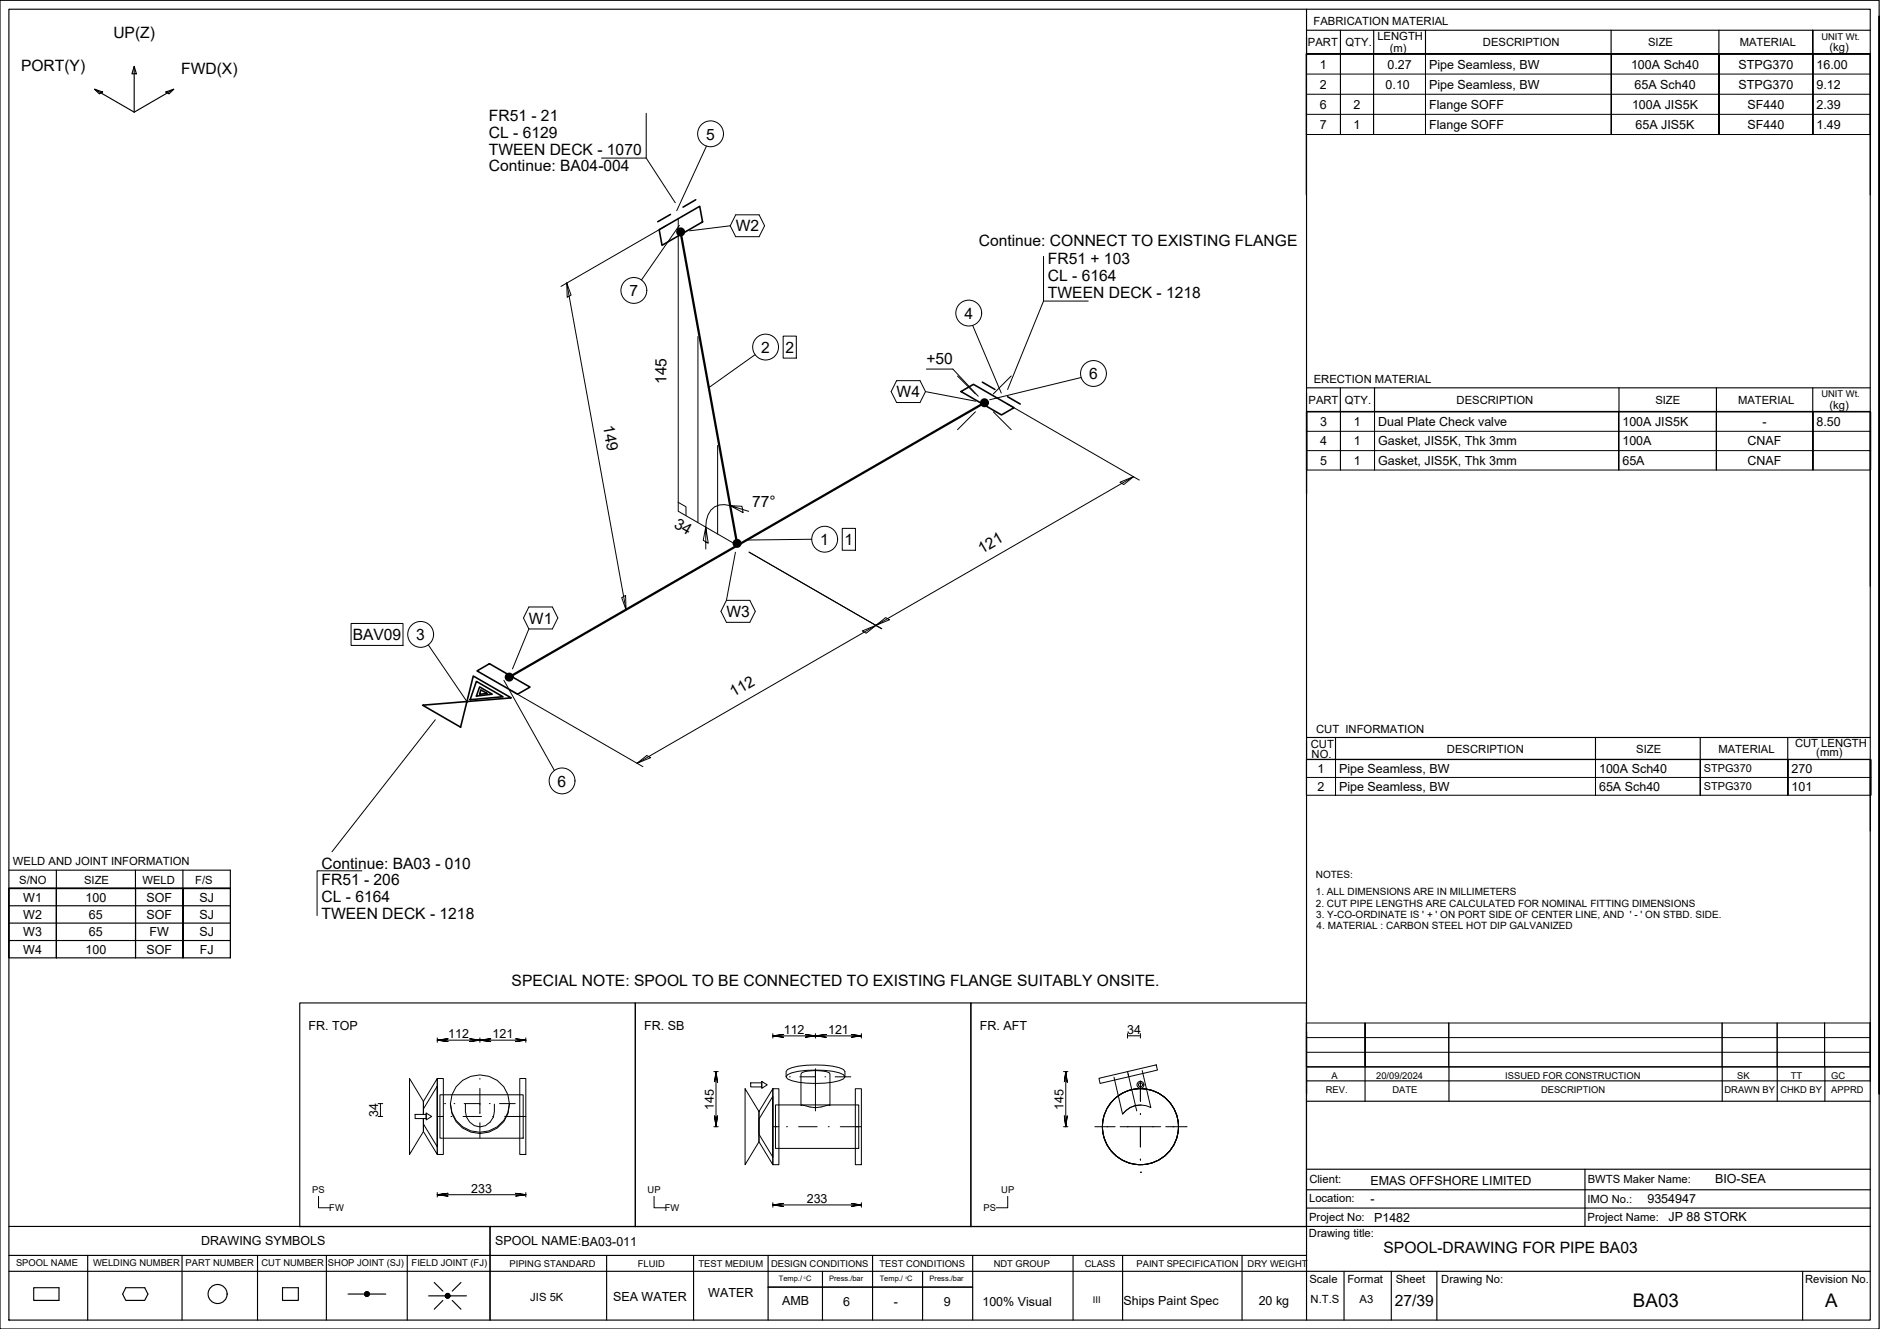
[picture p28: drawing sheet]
<svg xmlns="http://www.w3.org/2000/svg" width="420mm" height="297mm" viewBox="0 0 420 297" stroke-linecap="round" stroke-linejoin="round" font-family="sans-serif">
<defs><g id="words">
<g font-size="4.2">
<text x="365" y="292.1">BA03</text>
<text x="407.9" y="292.1">A</text>
</g>
<g font-size="3.5">
<text x="25.3" y="8.5">UP(Z)</text>
<text x="4.7" y="15.8">PORT(Y)</text>
<text x="40.5" y="16.6">FWD(X)</text>
<text x="109.3" y="27.1">FR51 - 21</text>
<text x="109.3" y="34.6">TWEEN DECK - 1070</text>
<text x="109.3" y="30.8">CL - 6129</text>
<text x="157.8" y="31.2">5</text>
<text x="109.3" y="38.3">Continue: BA04-004</text>
<text x="164.4" y="51.7">W2</text>
<text x="218.7" y="54.9">Continue: CONNECT TO EXISTING FLANGE</text>
<text x="234.2" y="59">FR51 + 103</text>
<text x="234.2" y="62.8">CL - 6164</text>
<text x="140.7" y="66.2">7</text>
<text x="215.5" y="71.2">4</text>
<text x="234.2" y="66.6">TWEEN DECK - 1218</text>
<text x="170.1" y="78.8">2</text>
<text x="175.5" y="78.8">2</text>
<text x="207" y="81.3">+50</text>
<text x="149" y="85.9" transform="rotate(-90 149 85.9)">145</text>
<text x="200.4" y="88.8">W4</text>
<text x="243.4" y="84.7">6</text>
<text x="134.8" y="95.3" transform="rotate(80 134.8 95.3)">149</text>
<text x="168.1" y="113.2">77°</text>
<text x="150.4" y="117.7" transform="rotate(30 150.4 117.7)">34</text>
<text x="183.3" y="121.8">1</text>
<text x="188.7" y="121.8">1</text>
<text x="219.4" y="123.8" transform="rotate(-30 219.4 123.8)">121</text>
<text x="162.3" y="137.9">W3</text>
<text x="78.8" y="143.1">BAV09</text>
<text x="93" y="143.1">3</text>
<text x="118.2" y="139.4">W1</text>
<text x="163.9" y="155.9" transform="rotate(-30 163.9 155.9)">112</text>
<text x="124.6" y="175.8">6</text>
<text x="71.9" y="197.9">FR51 - 206</text>
<text x="71.9" y="194.1">Continue: BA03 - 010</text>
<text x="71.9" y="201.6">CL - 6164</text>
<text x="71.9" y="205.4">TWEEN DECK - 1218</text>
<text x="114.3" y="220.4">SPECIAL NOTE: SPOOL TO BE CONNECTED TO EXISTING FLANGE SUITABLY ONSITE.</text>
<text x="309.2" y="280.1">SPOOL-DRAWING FOR PIPE BA03</text>
<text x="311.7" y="291.8">27/39</text>
</g>
<g font-size="2.8">
<text x="295" y="15.3">1</text>
<text x="310.1" y="15.3">0.27</text>
<text x="319.4" y="15.3">Pipe Seamless, BW</text>
<text x="364.5" y="15.3">100A Sch40</text>
<text x="388.5" y="15.3">STPG370</text>
<text x="406" y="15.3">16.00</text>
<text x="295" y="19.8">2</text>
<text x="309.7" y="19.8">0.10</text>
<text x="319.4" y="19.8">Pipe Seamless, BW</text>
<text x="365.3" y="19.8">65A Sch40</text>
<text x="388.5" y="19.8">STPG370</text>
<text x="406" y="19.8">9.12</text>
<text x="295" y="24.3">6</text>
<text x="295" y="28.8">7</text>
<text x="302.5" y="24.3">2</text>
<text x="302.5" y="28.8">1</text>
<text x="319.4" y="24.3">Flange SOFF</text>
<text x="319.4" y="28.8">Flange SOFF</text>
<text x="364.7" y="24.3">100A JIS5K</text>
<text x="365.5" y="28.8">65A JIS5K</text>
<text x="390.6" y="24.3">SF440</text>
<text x="390.6" y="28.8">SF440</text>
<text x="406" y="24.3">2.39</text>
<text x="406" y="28.8">1.49</text>
<text x="295.1" y="95.2">3</text>
<text x="302.6" y="95.2">1</text>
<text x="308" y="95.2">Dual Plate Check valve</text>
<text x="362.6" y="95.2">100A JIS5K</text>
<text x="393.9" y="95.2">-</text>
<text x="406" y="95.2">8.50</text>
<text x="295.1" y="99.6">4</text>
<text x="302.6" y="99.6">1</text>
<text x="308" y="99.6">Gasket, JIS5K, Thk 3mm</text>
<text x="362.6" y="99.6">100A</text>
<text x="390.6" y="99.6">CNAF</text>
<text x="295.1" y="103.9">5</text>
<text x="302.6" y="103.9">1</text>
<text x="308" y="103.9">Gasket, JIS5K, Thk 3mm</text>
<text x="362.6" y="103.9">65A</text>
<text x="390.6" y="103.9">CNAF</text>
<text x="294.4" y="172.7">1</text>
<text x="299.3" y="172.7">Pipe Seamless, BW</text>
<text x="357.4" y="172.7">100A Sch40</text>
<text x="400.4" y="172.7">270</text>
<text x="294.4" y="176.7">2</text>
<text x="299.3" y="176.7">Pipe Seamless, BW</text>
<text x="357.4" y="176.7">65A Sch40</text>
<text x="400.4" y="176.7">101</text>
<text x="5.2" y="201.5">W1</text>
<text x="19.1" y="201.5">100</text>
<text x="32.7" y="201.5">SOF</text>
<text x="44.6" y="201.5">SJ</text>
<text x="5.2" y="205.4">W2</text>
<text x="5.2" y="209.3">W3</text>
<text x="19.9" y="205.4">65</text>
<text x="19.9" y="209.3">65</text>
<text x="32.7" y="205.4">SOF</text>
<text x="33.4" y="209.3">FW</text>
<text x="44.6" y="205.4">SJ</text>
<text x="44.6" y="209.3">SJ</text>
<text x="5.2" y="213.2">W4</text>
<text x="19.1" y="213.2">100</text>
<text x="32.7" y="213.2">SOF</text>
<text x="44.6" y="213.2">FJ</text>
<text x="69" y="230.2">FR. TOP</text>
<text x="100.2" y="232">112</text>
<text x="110.1" y="232">121</text>
<text x="144" y="230.2">FR. SB</text>
<text x="175.2" y="231">112</text>
<text x="185.1" y="231">121</text>
<text x="219" y="230.2">FR. AFT</text>
<text x="251.9" y="231">34</text>
<text x="84.5" y="249.6" transform="rotate(-90 84.5 249.6)">34</text>
<text x="159.5" y="248" transform="rotate(-90 159.5 248)">145</text>
<text x="237.7" y="248" transform="rotate(-90 237.7 248)">145</text>
<text x="105.3" y="266.5">233</text>
<text x="180.3" y="268.8">233</text>
<text x="306.3" y="265">EMAS OFFSHORE LIMITED</text>
<text x="306.3" y="268.8">-</text>
<text x="368.2" y="268.9">9354947</text>
<text x="383.3" y="264.4">BIO-SEA</text>
<text x="307.1" y="273.1">P1482</text>
<text x="372.9" y="273">JP 88 STORK</text>
<text x="45" y="278.2">DRAWING SYMBOLS</text>
<text x="110.6" y="278.3">SPOOL NAME:BA03-011</text>
<text x="137" y="290.8">SEA WATER</text>
<text x="158.3" y="290">WATER</text>
<text x="174.8" y="291.7">AMB</text>
<text x="188.5" y="291.9">6</text>
<text x="199.7" y="291.9">-</text>
<text x="210.9" y="291.8">9</text>
<text x="219.6" y="291.9">100% Visual</text>
<text x="251.1" y="291.7">Ships Paint Spec</text>
<text x="281.3" y="291.7">20 kg</text>
</g>
<g font-size="2.5">
<text x="293.6" y="5.7">FABRICATION MATERIAL</text>
<text x="292.3" y="10.3">PART</text>
<text x="300.7" y="10.3">QTY.</text>
<text x="307.8" y="8.9">LENGTH</text>
<text x="310.6" y="11.5">(m)</text>
<text x="331.4" y="10.3">DESCRIPTION</text>
<text x="368.3" y="10.3">SIZE</text>
<text x="388.8" y="10.3">MATERIAL</text>
<text x="408.9" y="11.4">(kg)</text>
<text x="293.6" y="85.7">ERECTION MATERIAL</text>
<text x="292.4" y="90.2">PART</text>
<text x="300.6" y="90.2">QTY.</text>
<text x="325.5" y="90.2">DESCRIPTION</text>
<text x="370" y="90.2">SIZE</text>
<text x="388.4" y="90.2">MATERIAL</text>
<text x="408.9" y="91.3">(kg)</text>
<text x="292.9" y="167.2">CUT</text>
<text x="294.1" y="163.9">CUT INFORMATION</text>
<text x="401.2" y="167">CUT LENGTH</text>
<text x="293.1" y="169.4">NO.</text>
<text x="323.4" y="168.3">DESCRIPTION</text>
<text x="365.7" y="168.3">SIZE</text>
<text x="384" y="168.3">MATERIAL</text>
<text x="405.9" y="169">(mm)</text>
<text x="2.9" y="193.4">WELD AND JOINT INFORMATION</text>
<text x="4.3" y="197.5">S/NO</text>
<text x="18.8" y="197.5">SIZE</text>
<text x="31.9" y="197.5">WELD</text>
<text x="43.6" y="197.5">F/S</text>
<text x="292.6" y="268.6">Location:</text>
<text x="292.6" y="264.5">Client:</text>
<text x="354.8" y="268.9">IMO No.:</text>
<text x="354.9" y="264.3">BWTS Maker Name:</text>
<text x="292.6" y="272.8">Project No:</text>
<text x="354.8" y="272.8">Project Name:</text>
<text x="292.5" y="276.4">Drawing title:</text>
<text x="292.7" y="286.7">Scale</text>
<text x="301.1" y="286.7">Format</text>
<text x="311.9" y="286.7">Sheet</text>
<text x="322.1" y="286.7">Drawing No:</text>
<text x="403.4" y="286.7">Revision No.</text>
<text x="118.5" y="290.8">JIS 5K</text>
<text x="292.9" y="291.3">N.T.S</text>
<text x="303.9" y="291.3">A3</text>
</g>
<g font-size="2.4">
<text x="380.8" y="172.6">STPG370</text>
<text x="380.8" y="176.6">STPG370</text>
</g>
<g font-size="2.2">
<text x="294.1" y="196.3">NOTES:</text>
<text x="294.1" y="200">1. ALL DIMENSIONS ARE IN MILLIMETERS</text>
<text x="294.1" y="202.7">2. CUT PIPE LENGTHS ARE CALCULATED FOR NOMINAL FITTING DIMENSIONS</text>
<text x="294.2" y="205.1">3. Y-CO-ORDINATE IS ' + ' ON PORT SIDE OF CENTER LINE, AND ' - ' ON STBD. SIDE.</text>
<text x="294.3" y="207.7">4. MATERIAL : CARBON STEEL HOT DIP GALVANIZED</text>
</g>
<g font-size="2.1">
<text x="407.1" y="8.9">UNIT Wt.</text>
<text x="407.1" y="88.8">UNIT Wt.</text>
<text x="296.3" y="244.4">REV.</text>
<text x="297.6" y="241.2">A</text>
<text x="307.6" y="241.2">20/09/2024</text>
<text x="311.2" y="244.4">DATE</text>
<text x="336.4" y="241.2">ISSUED FOR CONSTRUCTION</text>
<text x="344.4" y="244.4">DESCRIPTION</text>
<text x="385.4" y="244.4">DRAWN BY</text>
<text x="388.3" y="241.2">SK</text>
<text x="397.9" y="244.4">CHKD BY</text>
<text x="400.2" y="241.2">TT</text>
<text x="409.3" y="244.4">APPRD</text>
<text x="409.3" y="241.2">GC</text>
<text x="69.8" y="266.7">PS</text>
<text x="144.7" y="266.7">UP</text>
<text x="223.8" y="266.7">UP</text>
<text x="73.6" y="270.7">FW</text>
<text x="148.6" y="270.7">FW</text>
<text x="219.8" y="270.7">PS</text>
<text x="3.6" y="283">SPOOL NAME</text>
<text x="20.8" y="282.9">WELDING NUMBER</text>
<text x="41.5" y="282.9">PART NUMBER</text>
<text x="58.4" y="282.9">CUT NUMBER</text>
<text x="73.3" y="282.9">SHOP JOINT (SJ)</text>
<text x="92" y="283">FIELD JOINT (FJ)</text>
<text x="113.9" y="283.1">PIPING STANDARD</text>
<text x="142.6" y="283.1">FLUID</text>
<text x="156.1" y="283.1">TEST MEDIUM</text>
<text x="172.3" y="283.1">DESIGN CONDITIONS</text>
<text x="196.6" y="283.1">TEST CONDITIONS</text>
<text x="222.1" y="283.1">NDT GROUP</text>
<text x="242.4" y="283.1">CLASS</text>
<text x="254" y="283.1">PAINT SPECIFICATION</text>
<text x="278.8" y="283.1">DRY WEIGHT</text>
<text x="244.2" y="291.3">III</text>
</g>
<g font-size="1.7">
<text x="174.1" y="286.4">Temp./ C</text>
<text x="185.3" y="286.4">Press./bar</text>
<text x="196.6" y="286.4">Temp./ C</text>
<text x="207.8" y="286.4">Press./bar</text>
</g>
<g font-size=".7">
<text x="179.7" y="285.8">0</text>
<text x="202.4" y="285.8">0</text>
</g>
</g></defs>
<g fill="none" stroke="#000" stroke-width=".22">
<path d="M292 12.1h126v18h-126zM292 16.6h126M292 12.1v18M299.6 12.1v18v-18M307 12.1v18v-18M318.6 12.1v18v-18M360.1 12.1v18v-18M384.2 12.1v18v-18M405.2 12.1v18v-18M418 12.1v18M144.4 25.3v10h-10M144.4 35.3l6.5 10"/>
<path d="M157.9 32.7l-6.7 14.4M292 25.6h126M292 21.1h126M149 50.4l-23.6 13.6M151.6 48.9v65.4l13.2 7.6M151.8 50.4l-8.4 12.2M163.2 50.5l-9.1 1.1M164.4 48h5.3l1.2 2.5-1.2 2.4h-5.3l-1.2-2.4zM233.2 57.3v10h10M126.7 63.3l.9 2.7-.8 .4zM126.7 63.3l13.2 73M156 75.2v41.6"/>
<path d="M168.7 79.3l-10.3 7.3M175 75.1h3v4.9h-3zM217.4 72.7l6.4 15.1M233.2 67.3l-8 19.7M160.4 99.6v19.8M200.4 85.1h5.2l1.2 2.4-1.2 2.5h-5.2l-1.2-2.5zM206.8 87.5l11.2 2.2M207 82.5h6l5.6 6.1M214 84l4 4M218 92l-4 4M222 92l4 4M225 90.2l29.6 17.1"/>
<path d="M226 84l-4 4M241.6 84.4l-20.4 5M292 92.1h126.1v13h-126.1zM292 96.4h126.1M292.1 92.1v13M299.6 92.1v13v-13M307.2 92.1v13v-13M361.8 92.1v13v-13M383.6 92.1v13v-13M405.2 92.1v13v-13M418 92.1v13M151.6 112.3l1.7 1v2"/>
<path d="M167.3 114.3l-4.1-1.3 2.9 1.6-.3-1.4-2.6-.2a3.9 3.9 0 0 0-5.3 3.3l-.2 1.5 .6 3.6-1.1-.6 .5-3v4.9M188.2 118.1h3v4.9h-3zM250.3 107.8l3-1.3-2.1 1.8zM253.3 106.5l-57.6 33.3M292 100.7h126.1M78.5 139.3h11.6v5h-11.6zM118.2 135.7h5.2l1.3 2.4-1.3 2.5h-5.2l-1.2-2.5zM138.9 133.6l.9-.5 .1 3.2zM162.2 123.4l-23.6 13.6M162.3 134.2h5.3l1.2 2.4-1.2 2.5h-5.3l-1.2-2.5zM164.4 123.4l-2.1 10.8M167.4 123.4l29.7 17.1"/>
<path d="M181.4 120.5l-14.5 .2M195.7 139.8l2.2-1.8 .9 .5zM195.8 139.8l-53.4 30.8M95.7 144.1l8.7 12.7M112.6 152l11.3 20.2M114 154.2l29.7 17.2M118.2 140.6l-3.7 8.9M192.7 141l3.1-1.2-2.2 1.7zM97.3 160.9l-23.1 29.5M142.4 170.6l2.1-1.7 .9 .4zM292 169.8h126.2v7.9h-126.2zM292 169.8v7.9"/>
<path d="M292 173.8h126.2M298.5 169.8v7.9v-7.9M356.6 169.8v7.9v-7.9M380 169.8v7.9v-7.9M399.6 169.8v7.9v-7.9M418 169.8v7.9M80.9 194.6h-10v10M97.7 232.5l2.4-.3-2.4 .3 2.4 .3-2.4-.3h9.6M97.7 232v1M104.9 232.2l2.4 .3-2.4 .3 2.4-.3zM107.3 232.5l2.4-.3-2.4 .3 2.4 .3-2.4-.3h10.2M107.3 232v1"/>
<path d="M115.1 232.2l2.4 .3-2.4 .3 2.4-.3zM117.5 232v1M159.5 239.5h1M160 239.5v12.3l.3-2.4-.3 2.4-.3-2.4 .3 2.4M160 239.5l-.3 2.4 .3-2.4 .3 2.4zM172.7 231.5l2.4 .3-2.4-.3 2.4-.3zM172.7 231v1M172.7 231.5h19.8M179.3 239.7a10.3 10.3 0 0 1 6 0l.2 .3v7.1l-.2-.1a7.9 7.9 0 0 1-6 0l-.3 .1v-7.1zM182.2 231.5l2.5 .3-2.5-.3 2.5-.3zM182.2 231v1M182.2 238.9v9.4"/>
<path d="M190.1 231.2l2.4 .3-2.4 .3 2.4-.3zM192.5 231v1M237.7 239.5h1M238.2 239.5l-.3 2.4 .3-2.4 .3 2.4zM238.2 239.5v12.3M252 239.5l.3 1.2M252 231.5h2.9M252 231v1M252.1 240l1.9 8.3M254.9 231v1M255.3 239.3l1.9 8.3a4.8 4.8 0 0 0-6.1 1.2M292 228.6h126v9.8h-126z"/>
<path d="M292 228.6v9.8M292 235.2h126M292 231.9h126M305.1 228.6v9.8v-9.8M323.8 228.6v9.8M384.9 228.6v9.8M397.2 228.6v9.8M407.8 228.6v9.8v-9.8M418 228.6v9.8M84.5 249.5h1M84.5 246.7h1M85 246.7v2.8"/>
<path d="M92.8 249.1h2.4v.9h-2.4zM94.6 249.1v-2.9l-3.1-5.1v16.9l3.1-5.1v-2.9M94.6 249.1v-2.9l3.1-5.1v16.9l-3.1-5.1v-2.9M94.6 247.8l3.1-5.1v13.6l-3.1-5.1M95.2 248.8l1.3 .7-1.3 .8zM97.7 241.1h1.4v16.9h-1.4zM97.7 249.5h1.4M98.3 244.7h18.6v9.7h-18.6zM99.4 246.7h.1M100.7 246.7a6.6 6.6 0 0 0 6.6 6.7 6.6 6.6 0 0 0 6.5-6.7M100.8 249.5h.2M101.5 246.7h.1"/>
<path d="M101.9 242.9a6.5 6.5 0 0 1 9.1-1.5 6.5 6.5 0 0 1 1.6 9 6.5 6.5 0 0 1-9.1 1.6 6.5 6.5 0 0 1-1.6-9.1zM103.5 249.5h4.1M103.7 246.7h3.6M104 246.8a4.3 4.3 0 0 0 2 4.8 3.2 3.2 0 0 0 4.5-3.2v-1.6M107.3 241v.2M107.3 243.3v5.6M107.3 250.9v3.4M109.4 246.7h.1M110.1 249.5h.2M111.6 246.7h3.5M112.8 249.5h4.7M116.2 241.1h1.3v16.9h-1.3z"/>
<path d="M159.5 251.8h1M166.5 243.3l3.1 5.1v6.8l-3.1 5.1zM167.8 242h2.4v.9h-2.4zM170.2 241.7l1.3 .8-1.3 .8zM172.7 243.3h1.4v17h-1.4zM172.7 243.3v17l-3.1-5.1v-6.8zM172.7 245v13.6l-3.1-5.1v-3.4zM172.7 251.8h1.4M173.3 251.8h.1M173.3 247h18.6v9.7h-18.6zM175.7 240.7v-1.2l.3-.5a19.8 19.8 0 0 1 11.6-.4l.9 .4 .3 .5v1.2M175.8 251.8h.2"/>
<path d="M176 240.2a13.5 13.5 0 0 1 6.2-1 13.5 13.5 0 0 1 6.3 1l.3 .5-.3 .4a19.9 19.9 0 0 1-11.6 .4l-.9-.4-.3-.4zM176.5 240.7h.1M178.5 251.8h4.1M178.8 240.7h3.4M184.4 240.7h.1M185.1 251.8h.2M186.6 240.7h3.5M187.8 251.8h4.7M191.2 243.3h1.3v17h-1.3zM237.7 251.8h1M237.9 249.4l.3 2.4 .3-2.4-.3 2.4zM244.7 251.8h4.5"/>
<path d="M245.6 241l12.8-3 .3 1.2-12.8 3zM247.5 247.6a8.5 8.5 0 0 1 14.3-.7 8.5 8.5 0 0 1-5.4 13.3 8.5 8.5 0 0 1-9.7-10.6M249 240.8l1.9 8.2a5 5 0 0 1 4.1-2M250.3 251.8h9.1M254.9 241.6v4.6M254.9 248.9v.2M254.9 251.8v4.6M254.9 259.1v.2M260.5 251.8h4.6M265.1 251.8h.1M71.2 267.4v2.5h2.6M97.7 267l2.4-.3-2.4 .3 2.4 .3-2.4-.3h19.8"/>
<path d="M97.7 266.5v1M115.1 266.7l2.4 .3-2.4 .3 2.4-.3zM117.5 266.5v1M146.2 267.4v2.5h2.6M172.7 269.3l2.4 .3-2.4-.3 2.4-.3zM172.7 268.8v1M172.7 269.3h19.8M190.1 269l2.4 .3-2.4 .3 2.4-.3zM192.5 268.8v1M225.2 267.4v2.5h-2.5M254.9 262h.1"/>
<circle cx="158.8" cy="29.9" r="2.89"/>
<circle cx="141.7" cy="64.9" r="2.89"/>
<circle cx="171.1" cy="77.6" r="2.89"/>
<circle cx="216.5" cy="70" r="2.89"/>
<circle cx="244.4" cy="83.5" r="2.89"/>
<circle cx="184.3" cy="120.5" r="2.89"/>
<circle cx="94" cy="141.8" r="2.89"/>
<circle cx="125.6" cy="174.5" r="2.89"/>
<circle cx="254.9" cy="251.8" r="8.5"/>
<circle cx="254.9" cy="242.5" r=".77"/>
<circle cx="254.9" cy="242.5" r=".46"/>
</g>
<g fill="none" stroke="#000" stroke-width=".25">
<path d="M0 .1h420v296.9h-420zM2 2.1h416v292.9h-416zM21.1 19.9l1.8 .7-.7 .4zM21.1 19.9l8.9 5.2M30 14.8l.5 1.7h-1zM30 14.8v10.3M38.8 19.9l-8.8 5.2M292 2.1v292.9M292 6.8h126M299.6 6.8v5.3M307 6.8v5.3M318.6 6.8v5.3"/>
<path d="M360.1 6.8v5.3M384.2 6.8v5.3M405.1 6.8v5.3v-5.3M418 12.1h-126v31.5v-31.5h126v31.5M420 3.6v240.9v-240.9M37.1 20.6l1.7-.7-1 1.1zM292 92v18.3v-18.3h126zM292 86.7h126M299.6 86.7v5.3M307.2 86.7v5.3M361.8 86.7v5.3M383.6 86.7v5.3"/>
<path d="M405.1 86.7v5.2M418 92.1v38.9M292 169.7l126 .1v15.9M292 164.8h126M298.5 164.8v4.9M356.6 164.8v4.9M380 164.8v4.9M399.5 164.8v4.9M2 198.6h49.5v15.5h-49.5zM2 198.6v15.5M2 194.5h49.5v4.1h-49.5M12.6 198.6v15.5v-15.5"/>
<path d="M12.6 194.5v4.1M30.3 194.5v4.1M30.3 198.6v15.5v-15.5M40.9 194.5v4.1M40.9 198.6v15.5v-15.5M51.5 198.6h-49.5h49.5M51.5 198.6v15.5M2 210.2h49.5M2 206.3h49.5M2 202.4h49.5M67 224.2h75v50h-75zM142 224.2h75v50h-75z"/>
<path d="M217 224.2h75v50h-75zM292 230.6v13.9v-13.9M292 238.4h126M305.1 238.4v7.7M323.8 238.4v7.7M384.9 238.4v7.7M397.2 238.4v7.7M407.8 238.4v7.7M418 228.5v13.1M292 246.1h126M292 241.6h126M2 274.1h416"/>
<path d="M109.5 274.1v20.9M292 261.3h126M292 270h126M292 265.9h126M354.2 261.3v12.8M2 284.1h416M2 280.6h290M7.5 287.8h5.7v2.8h-5.7zM19.6 280.6v14.4M28.1 287.8h4.2l.8 1.4-.8 1.4h-4.2l-.7-1.4zM40.7 280.6v14.4M57.6 280.6v14.4"/>
<path d="M63.1 287.8h3.6v2.8h-3.6zM72.9 280.6v14.4M77.8 289.2h3.7M81.7 288.8l-.1 .2M81.9 288.7l-.4 .4M82 288.7l-.5 .6M82.1 288.7l-.6 .7M82.2 288.8l-.7 .6M82.3 288.8l-.7 .7M82.3 288.8l-.7 .8M82.4 288.9l-.7 .7M82.4 289l-.7 .7"/>
<path d="M82.5 289l-.7 .7M82.5 289.5l-.3 .2M82.5 289.1l-.6 .6M82.5 289.2l-.5 .5M82.5 289.3l-.4 .4M82.5 289.2h3.7M91 280.6v14.4M95.8 289.6h3.7M97 286.6l2 2M99 290.7l-2 1.9M99.9 289.1l-.3 .3M100 289.1l-.5 .5"/>
<path d="M100.1 289.1l-.6 .6M100.2 289.1l-.7 .7M100.2 289.2l-.6 .6M100.3 289.2l-.7 .7M100.4 289.2l-.7 .8M100.4 289.3l-.7 .7M100.5 289.4l-.7 .7M100.5 289.9l-.1 .1M100.5 289.5l-.6 .6M100.5 289.7l-.4 .4M100.6 289.6h3.6M100.6 289.6l-.6 .5"/>
<path d="M101.1 290.7l1.9 1.9M103 286.6l-1.9 2M135.6 280.6v14.4M155 280.6v14.4M171.7 287.7h45.7M171.7 280.6v14.4M183.8 284.1v10.9M195 280.6v14.4M206.2 284.1v10.9M217.4 280.6v14.4M239.8 280.6v14.4M250.9 280.7v14.3"/>
<path d="M277.6 280.6v14.4M300.4 284.1v10.9M310.9 284.1v10.9M321.1 284.1v10.9M402.9 284.1v10.9"/>
<circle cx="48.6" cy="289.2" r="2.13"/>
<circle cx="82" cy="289.2" r=".54"/>
<circle cx="100" cy="289.6" r=".54"/>
</g>
<path d="M147.3 51.3l9.1-5.2 .6 3.5-9 5.2zM149.8 47.9l-2.8 1.7M155.5 44.6l-2.8 1.7M214.8 87.5l2.8-1.6 9 5.2-2.8 1.6zM219.5 85.4l2.9 1.6M225.2 88.7l2.8 1.6M94.4 157.6l19.9-1.6-8.5-4.9-2.9 11.4zM106.5 152.3l5.9 3.4-7.3 .7zM106.6 150l2.8-1.7 9 5.3-2.7 1.6zM107.2 153.5l2.8 1.7-3.5 .4zM107.5 154.2l1.4 .8-1.7 .2z" fill="none" stroke="#000" stroke-width=".36"/>
<g fill="none" stroke="#000" stroke-width=".51">
<path d="M152.1 51.8l12.6 69.7M220 90l-106.2 61.3"/>
<circle cx="152.1" cy="51.8" r=".75"/>
<circle cx="152.1" cy="51.8" r=".37"/>
<circle cx="220" cy="90" r=".75"/>
<circle cx="220" cy="90" r=".37"/>
<circle cx="164.7" cy="121.5" r=".75"/>
<circle cx="164.7" cy="121.5" r=".37"/>
<circle cx="113.8" cy="151.3" r=".75"/>
<circle cx="113.8" cy="151.3" r=".37"/>
</g>
<path d="M155.7 26.8v6.2M138.6 61.8v6.2M168 74.5v6.2M174.8 74.9v5.3M213.4 66.9v6.2M241.3 80.4v6.2M181.2 117.4v6.2M188 117.9v5.3M78.3 139.2v5.2M90.9 138.7v6.2M122.5 171.5v6.1" fill="none" stroke="#fff" stroke-width=".22"/>
<g fill="#fff" stroke="#fff" stroke-width=".22">
<path d="M128.7 171.5l-6.2 6.1h6.2zM122.5 171.5h6.2l-6.2 6.1z"/>
<path d="M97.1 138.7l-6.2 6.2h6.2zM90.9 138.7h6.2l-6.2 6.2z"/>
<path d="M161.9 26.8l-6.2 6.2h6.2zM155.7 26.8h6.2l-6.2 6.2z"/>
<path d="M174.2 74.5l-6.2 6.2h6.2zM168 74.5h6.2l-6.2 6.2z"/>
<path d="M187.4 117.4l-6.2 6.2h6.2zM181.2 117.4h6.2l-6.2 6.2z"/>
<path d="M219.6 66.9l-6.2 6.2h6.2zM213.4 66.9h6.2l-6.2 6.2z"/>
<path d="M247.5 80.4l-6.2 6.2h6.2zM241.3 80.4h6.2l-6.2 6.2z"/>
<path d="M144.7 61.8l-6.1 6.2h6.1zM138.6 61.8h6.1l-6.1 6.2z"/>
<path d="M178.2 74.9l-3.4 5.3h3.4zM174.8 74.9h3.4l-3.4 5.3z"/>
<path d="M191.4 117.9l-3.4 5.3h3.4zM188 117.9h3.4l-3.4 5.3z"/>
<path d="M78.3 144.4h12v-5.2zM78.3 139.2h12l-12 5.2z"/>
</g>
<use href="#words"/>
</svg>
